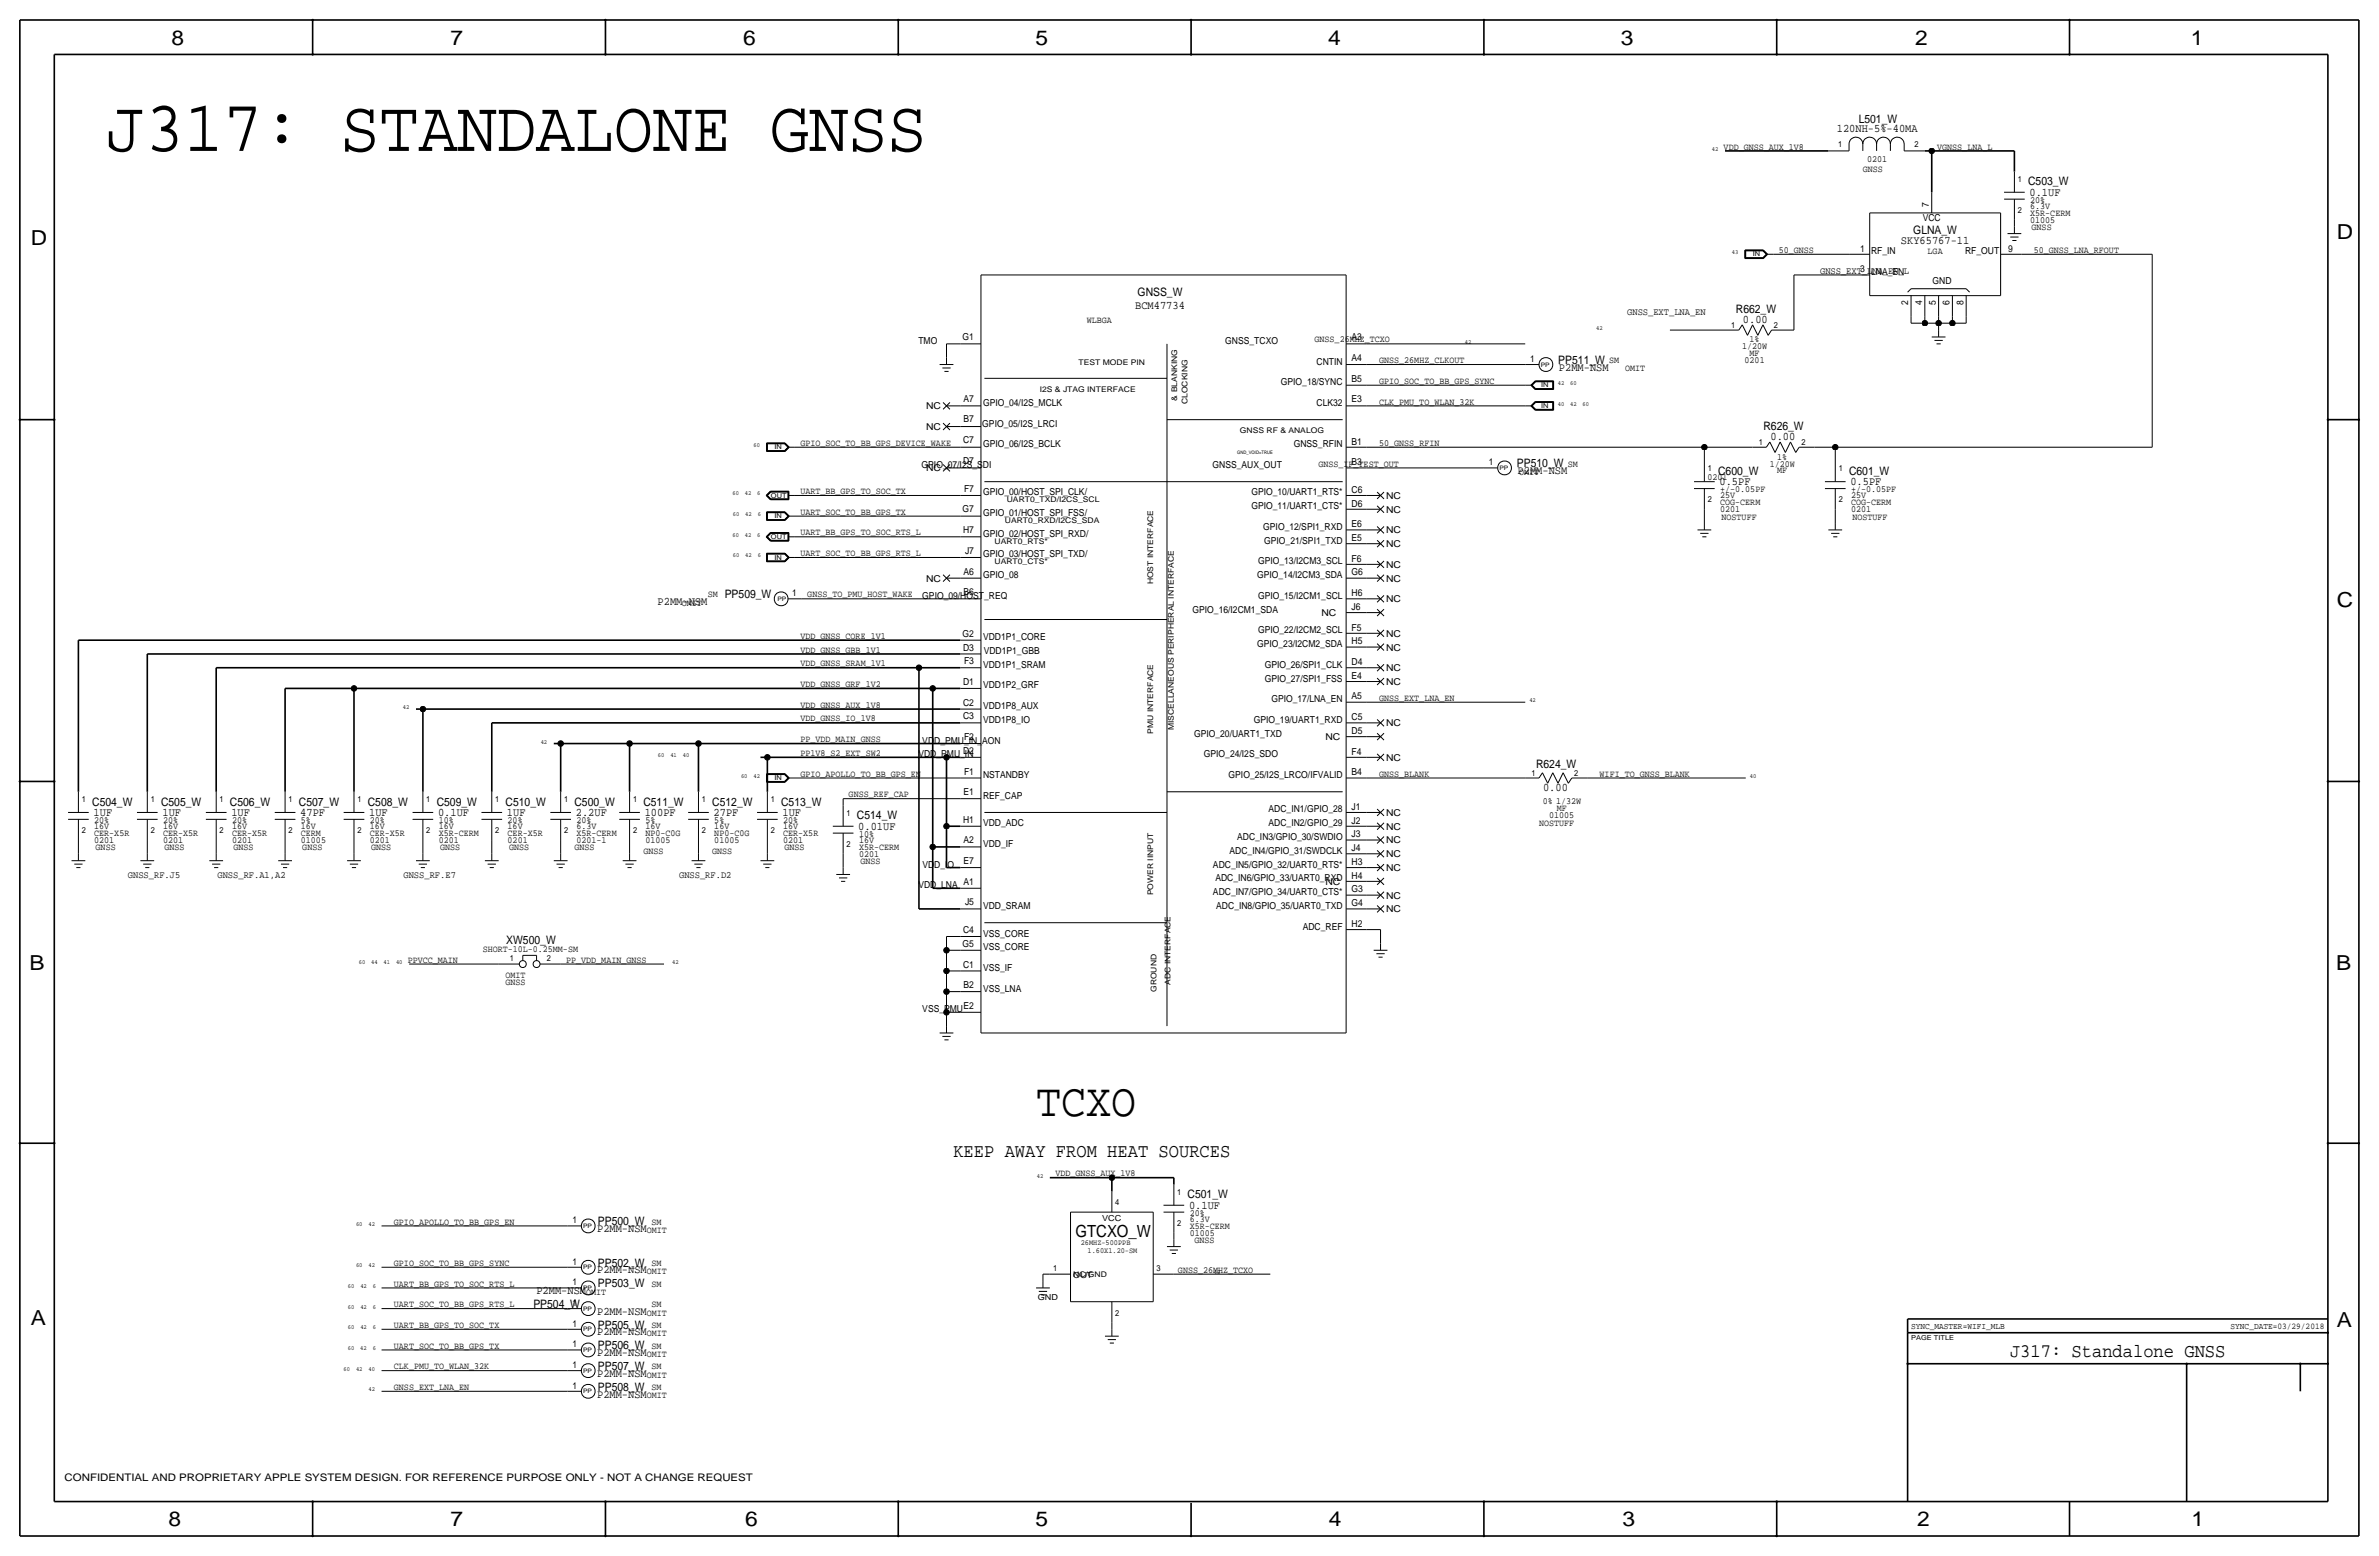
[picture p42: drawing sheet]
<svg xmlns="http://www.w3.org/2000/svg" width="877mm" height="574mm" viewBox="0 0 877 574" stroke-linecap="round" stroke-linejoin="round" font-family="sans-serif">
<defs><g id="words">
<text font-size="26.9" x="39.1" y="55.6">J317: STANDALONE GNSS</text>
<text font-size="17.2" x="382" y="411.2">TCXO</text>
<g font-size="7.6">
<text x="63.2" y="16.5">8</text>
<text x="166.1" y="16.5">7</text>
<text x="274" y="16.5">6</text>
<text x="381.7" y="16.5">5</text>
<text x="489.7" y="16.5">4</text>
<text x="597.6" y="16.5">3</text>
<text x="706.1" y="16.5">2</text>
<text x="807.7" y="16.5">1</text>
<text x="861.5" y="88.1">D</text>
<text x="11.4" y="90.4">D</text>
<text x="861.5" y="223.8">C</text>
<text x="10.8" y="357.6">B</text>
<text x="861.3" y="357.4">B</text>
<text x="11.3" y="488.4">A</text>
<text x="861.5" y="489.2">A</text>
<text x="62.2" y="562.6">8</text>
<text x="166" y="562.6">7</text>
<text x="274.8" y="562.6">6</text>
<text x="381.7" y="562.6">5</text>
<text x="489.9" y="562.6">4</text>
<text x="598.1" y="562.6">3</text>
<text x="706.8" y="562.6">2</text>
<text x="807.9" y="562.6">1</text>
</g>
<g font-size="7.1">
<text x="351.5" y="426.5">KEEP AWAY FROM HEAT SOURCES</text>
<text x="741" y="500.1">J317: Standalone GNSS</text>
</g>
<text font-size="6.2" x="396.5" y="456.1">GTCXO_W</text>
<g font-size="4.3">
<text x="685.2" y="45.2">L501_W</text>
<text x="677.2" y="48.8">120NH-5%-40MA</text>
<text x="747.7" y="68.3">C503_W</text>
<text x="748.2" y="72.1">0.1UF</text>
<text x="700.8" y="89.9">SKY65767-11</text>
<text x="705.4" y="86.1">GLNA_W</text>
<text x="419.4" y="109">GNSS_W</text>
<text x="418.5" y="114">BCM47734</text>
<text x="640" y="115.3">R662_W</text>
<text x="642.6" y="118.9">0.00</text>
<text x="574.5" y="134.1">PP511_W</text>
<text x="574.8" y="136.7">P2MM-NSM</text>
<text x="650.1" y="158.5">R626_W</text>
<text x="652.7" y="162.1">0.00</text>
<text x="559.3" y="172.2">PP510_W</text>
<text x="559.5" y="174.8">P2MM-NSM</text>
<text x="633.4" y="175">C600_W</text>
<text x="633.9" y="178.8">0.5PF</text>
<text x="681.7" y="175">C601_W</text>
<text x="682.2" y="178.8">0.5PF</text>
<text x="267.2" y="220.5">PP509_W</text>
<text x="242.4" y="223">P2MM-NSM</text>
<text x="566.3" y="283">R624_W</text>
<text x="568.9" y="291.6">0.00</text>
<text x="34" y="296.9">C504_W</text>
<text x="59.4" y="296.9">C505_W</text>
<text x="84.8" y="296.9">C506_W</text>
<text x="110.2" y="296.9">C507_W</text>
<text x="135.6" y="296.9">C508_W</text>
<text x="161" y="296.9">C509_W</text>
<text x="186.4" y="296.9">C510_W</text>
<text x="211.8" y="296.9">C500_W</text>
<text x="237.2" y="296.9">C511_W</text>
<text x="262.6" y="296.9">C512_W</text>
<text x="288" y="296.9">C513_W</text>
<text x="34.5" y="300.7">1UF</text>
<text x="59.9" y="300.7">1UF</text>
<text x="85.3" y="300.7">1UF</text>
<text x="110.7" y="300.7">47PF</text>
<text x="136.1" y="300.7">1UF</text>
<text x="161.5" y="300.7">0.1UF</text>
<text x="186.9" y="300.7">1UF</text>
<text x="212.3" y="300.7">2.2UF</text>
<text x="237.7" y="300.7">100PF</text>
<text x="263.1" y="300.7">27PF</text>
<text x="288.5" y="300.7">1UF</text>
<text x="315.9" y="302">C514_W</text>
<text x="316.4" y="305.8">0.01UF</text>
<text x="186.6" y="348">XW500_W</text>
<text x="437.8" y="441.7">C501_W</text>
<text x="438.4" y="445.5">0.1UF</text>
<text x="220.1" y="454.2">P2MM-NSM</text>
<text x="220.5" y="451.6">PP500_W</text>
<text x="220.5" y="466.9">PP502_W</text>
<text x="220.1" y="469.4">P2MM-NSM</text>
<text x="197.8" y="477">P2MM-NSM</text>
<text x="220.5" y="474.5">PP503_W</text>
<text x="196.6" y="482.1">PP504_W</text>
<text x="220.1" y="484.6">P2MM-NSM</text>
<text x="220.5" y="489.7">PP505_W</text>
<text x="220.1" y="492.3">P2MM-NSM</text>
<text x="220.5" y="497.3">PP506_W</text>
<text x="220.1" y="499.9">P2MM-NSM</text>
<text x="220.1" y="507.5">P2MM-NSM</text>
<text x="220.5" y="505">PP507_W</text>
<text x="220.1" y="515.1">P2MM-NSM</text>
<text x="220.5" y="512.6">PP508_W</text>
</g>
<text font-size="3.8" x="23.8" y="545.8">CONFIDENTIAL AND PROPRIETARY APPLE SYSTEM DESIGN. FOR REFERENCE PURPOSE ONLY - NOT A CHANGE REQUEST</text>
<g font-size="3.6">
<text x="671" y="100.8">GNSS_EXT_LNA_EN_L</text>
<text x="599.9" y="116.1">GNSS_EXT_LNA_EN</text>
<text x="47.2" y="323.6">GNSS_RF.J5</text>
<text x="80.2" y="323.6">GNSS_RF.A1,A2</text>
<text x="148.8" y="323.6">GNSS_RF.E7</text>
<text x="250.4" y="323.6">GNSS_RF.D2</text>
</g>
<g font-size="3.5">
<text x="635.5" y="55.1">VDD_GNSS_AUX_1V8</text>
<text x="688.4" y="59.7">0201</text>
<text x="714.2" y="55.1">VGNSS_LNA_L</text>
<text x="686.8" y="63.2">GNSS</text>
<text x="711.2" y="76.2" transform="rotate(-90 711.2 76.2)">7</text>
<text x="748.5" y="77">6.3V</text>
<text x="748.5" y="74.7">20%</text>
<text x="708.8" y="81.5">VCC</text>
<text x="748.5" y="82">01005</text>
<text x="748.5" y="79.5">X5R-CERM</text>
<text x="749" y="84.8">GNSS</text>
<text x="655.8" y="93.2">50_GNSS</text>
<text x="685.8" y="92.7">1</text>
<text x="689.8" y="93.7">RF_IN</text>
<text x="710.7" y="93.7">LGA</text>
<text x="724.5" y="93.7">RF_OUT</text>
<text x="740.4" y="92.7">9</text>
<text x="749.8" y="93.2">50_GNSS_LNA_RFOUT</text>
<text x="685.8" y="100.3">3</text>
<text x="689.8" y="101.3">LNA_EN</text>
<text x="712.5" y="104.6">GND</text>
<text x="703.5" y="112.4" transform="rotate(-90 703.5 112.4)">2</text>
<text x="708.6" y="112.4" transform="rotate(-90 708.6 112.4)">4</text>
<text x="713.7" y="112.4" transform="rotate(-90 713.7 112.4)">5</text>
<text x="718.8" y="112.4" transform="rotate(-90 718.8 112.4)">6</text>
<text x="723.9" y="112.4" transform="rotate(-90 723.9 112.4)">8</text>
<text x="400.7" y="119.1">WLBGA</text>
<text x="354.9" y="125.5">G1</text>
<text x="498.3" y="125.5">A3</text>
<text x="338.6" y="126.7">TMO</text>
<text x="451.7" y="126.7">GNSS_TCXO</text>
<text x="484.6" y="126.2">GNSS_26MHZ_TCXO</text>
<text x="642.3" y="128.8">1/20W</text>
<text x="645" y="131.3">MF</text>
<text x="645" y="126.2">1%</text>
<text x="485.4" y="134.4">CNTIN</text>
<text x="498.3" y="133.1">A4</text>
<text x="508.5" y="133.9">GNSS_26MHZ_CLKOUT</text>
<text x="564.1" y="133.3">1</text>
<text x="593.2" y="133.9">SM</text>
<text x="599.1" y="136.9">OMIT</text>
<text x="643.2" y="133.9">0201</text>
<text x="472.2" y="142">GPIO_18/SYNC</text>
<text x="498.3" y="140.7">B5</text>
<text x="508.5" y="141.5">GPIO_SOC_TO_BB_GPS_SYNC</text>
<text x="355.2" y="148.3">A7</text>
<text x="362.4" y="149.6">GPIO_04/I2S_MCLK</text>
<text x="485.4" y="149.6">CLK32</text>
<text x="498.3" y="148.4">E3</text>
<text x="508.5" y="149.1">CLK_PMU_TO_WLAN_32K</text>
<text x="341.4" y="150.9">NC</text>
<text x="355.2" y="155.7">B7</text>
<text x="341.4" y="158.5">NC</text>
<text x="362.2" y="157.2">GPIO_05/I2S_LRCI</text>
<text x="295.1" y="164.3">GPIO_SOC_TO_BB_GPS_DEVICE_WAKE</text>
<text x="355.1" y="163.3">C7</text>
<text x="362.4" y="164.8">GPIO_06/I2S_BCLK</text>
<text x="477" y="164.8">GNSS_RFIN</text>
<text x="498.3" y="163.8">B1</text>
<text x="508.5" y="164.3">50_GNSS_RFIN</text>
<text x="339.8" y="172.5">GPIO_07/I2S_SDI</text>
<text x="341.4" y="173.7">NC</text>
<text x="355.1" y="171.2">D7</text>
<text x="447" y="172.5">GNSS_AUX_OUT</text>
<text x="486.1" y="172">GNSS_IF_TEST_OUT</text>
<text x="498.3" y="171.2">B3</text>
<text x="548.9" y="171.4">1</text>
<text x="578" y="172">SM</text>
<text x="652.4" y="172">1/20W</text>
<text x="655.2" y="169.4">1%</text>
<text x="560.1" y="175">OMIT</text>
<text x="629.5" y="177">0201</text>
<text x="655.2" y="174.5">MF</text>
<text x="295.1" y="182.1">UART_BB_GPS_TO_SOC_TX</text>
<text x="355.4" y="181.4">F7</text>
<text x="362.4" y="182.6">GPIO_00/HOST_SPI_CLK/</text>
<text x="461.4" y="182.6">GPIO_10/UART1_RTS*</text>
<text x="498.3" y="181.6">C6</text>
<text x="511" y="183.9">NC</text>
<text x="634.2" y="183.6">25V</text>
<text x="634.2" y="181.4">+/-0.05PF</text>
<text x="682.4" y="183.6">25V</text>
<text x="682.4" y="181.4">+/-0.05PF</text>
<text x="295.1" y="189.7">UART_SOC_TO_BB_GPS_TX</text>
<text x="354.9" y="188.7">G7</text>
<text x="362.4" y="190.2">GPIO_01/HOST_SPI_FSS/</text>
<text x="461.4" y="187.7">GPIO_11/UART1_CTS*</text>
<text x="498.3" y="186.7">D6</text>
<text x="511" y="189">NC</text>
<text x="634.2" y="188.7">0201</text>
<text x="634.2" y="186.2">COG-CERM</text>
<text x="634.7" y="191.5">NOSTUFF</text>
<text x="682.4" y="188.7">0201</text>
<text x="682.4" y="186.2">COG-CERM</text>
<text x="683" y="191.5">NOSTUFF</text>
<text x="295.1" y="197.4">UART_BB_GPS_TO_SOC_RTS_L</text>
<text x="355.1" y="196.4">H7</text>
<text x="362.4" y="197.9">GPIO_02/HOST_SPI_RXD/</text>
<text x="465.7" y="195.3">GPIO_12/SPI1_RXD</text>
<text x="498.3" y="194.3">E6</text>
<text x="511" y="196.6">NC</text>
<text x="466.1" y="200.4">GPIO_21/SPI1_TXD</text>
<text x="498.3" y="199.4">E5</text>
<text x="511" y="201.7">NC</text>
<text x="295.1" y="205">UART_SOC_TO_BB_GPS_RTS_L</text>
<text x="355.8" y="204.2">J7</text>
<text x="362.4" y="205.5">GPIO_03/HOST_SPI_TXD/</text>
<text x="463.8" y="208">GPIO_13/I2CM3_SCL</text>
<text x="498.3" y="207">F6</text>
<text x="511" y="209.3">NC</text>
<text x="341.4" y="214.4">NC</text>
<text x="355.2" y="211.8">A6</text>
<text x="362.4" y="213.1">GPIO_08</text>
<text x="463.5" y="213.1">GPIO_14/I2CM3_SDA</text>
<text x="498.3" y="212.1">G6</text>
<text x="511" y="214.4">NC</text>
<text x="261" y="220.2">SM</text>
<text x="292" y="219.7">1</text>
<text x="297.6" y="220.2">GNSS_TO_PMU_HOST_WAKE</text>
<text x="340" y="220.7">GPIO_09/HOST_REQ</text>
<text x="355.2" y="219.5">B6</text>
<text x="463.8" y="220.7">GPIO_15/I2CM1_SCL</text>
<text x="498.3" y="219.7">H6</text>
<text x="511" y="222">NC</text>
<text x="251.4" y="223.3">OMIT</text>
<text x="439.7" y="225.8">GPIO_16/I2CM1_SDA</text>
<text x="487.2" y="227.1">NC</text>
<text x="498.3" y="224.8">J6</text>
<text x="463.8" y="233.4">GPIO_22/I2CM2_SCL</text>
<text x="498.3" y="232.4">F5</text>
<text x="295.1" y="235.5">VDD_GNSS_CORE_1V1</text>
<text x="354.9" y="234.7">G2</text>
<text x="355.1" y="239.8">D3</text>
<text x="362.4" y="236">VDD1P1_CORE</text>
<text x="463.5" y="238.5">GPIO_23/I2CM2_SDA</text>
<text x="498.3" y="237.5">H5</text>
<text x="511" y="234.7">NC</text>
<text x="511" y="239.8">NC</text>
<text x="295.1" y="245.6">VDD_GNSS_SRAM_1V1</text>
<text x="295.1" y="240.5">VDD_GNSS_GBB_1V1</text>
<text x="355.4" y="244.9">F3</text>
<text x="362.7" y="241">VDD1P1_GBB</text>
<text x="498.3" y="245.1">D4</text>
<text x="362.4" y="246.1">VDD1P1_SRAM</text>
<text x="466.3" y="246.1">GPIO_26/SPI1_CLK</text>
<text x="466.3" y="251.2">GPIO_27/SPI1_FSS</text>
<text x="498.3" y="250.2">E4</text>
<text x="511" y="247.4">NC</text>
<text x="295.1" y="253.2">VDD_GNSS_GRF_1V2</text>
<text x="355.1" y="252.5">D1</text>
<text x="362.4" y="253.7">VDD1P2_GRF</text>
<text x="498.3" y="257.8">A5</text>
<text x="511" y="252.5">NC</text>
<text x="295.1" y="260.9">VDD_GNSS_AUX_1V8</text>
<text x="355.1" y="260.1">C2</text>
<text x="362.4" y="261.4">VDD1P8_AUX</text>
<text x="468.7" y="258.8">GPIO_17/LNA_EN</text>
<text x="508.5" y="258.3">GNSS_EXT_LNA_EN</text>
<text x="295.1" y="265.9">VDD_GNSS_IO_1V8</text>
<text x="355.1" y="265.2">C3</text>
<text x="362.4" y="266.5">VDD1P8_IO</text>
<text x="462.2" y="266.4">GPIO_19/UART1_RXD</text>
<text x="498.3" y="265.4">C5</text>
<text x="511" y="267.7">NC</text>
<text x="295.1" y="273.6">PP_VDD_MAIN_GNSS</text>
<text x="340" y="274.1">VDD_PMU_IN_AON</text>
<text x="355.4" y="272.8">F2</text>
<text x="440.2" y="271.5">GPIO_20/UART1_TXD</text>
<text x="488.6" y="272.8">NC</text>
<text x="498.3" y="270.5">D5</text>
<text x="295.1" y="278.6">PP1V8_S2_EXT_SW2</text>
<text x="338.6" y="279.2">VDD_PMU_IN</text>
<text x="355.1" y="277.9">D2</text>
<text x="443.9" y="279.1">GPIO_24/I2S_SDO</text>
<text x="498.3" y="278.1">F4</text>
<text x="511" y="280.4">NC</text>
<text x="295.1" y="286.3">GPIO_APOLLO_TO_BB_GPS_EN</text>
<text x="355.4" y="285.5">F1</text>
<text x="362.4" y="286.8">NSTANDBY</text>
<text x="453" y="286.8">GPIO_25/I2S_LRCO/IFVALID</text>
<text x="498.3" y="285.8">B4</text>
<text x="508.5" y="286.3">GNSS_BLANK</text>
<text x="589.7" y="286.3">WIFI_TO_GNSS_BLANK</text>
<text x="312.9" y="293.9">GNSS_REF_CAP</text>
<text x="355.2" y="293.1">E1</text>
<text x="362.4" y="294.4">REF_CAP</text>
<text x="467.7" y="299.5">ADC_IN1/GPIO_28</text>
<text x="498.3" y="298.5">J1</text>
<text x="568.8" y="296.4">0% 1/32W</text>
<text x="573.9" y="299">MF</text>
<text x="34.7" y="305.6">16V</text>
<text x="34.7" y="303.3">20%</text>
<text x="60.1" y="305.6">16V</text>
<text x="60.1" y="303.3">20%</text>
<text x="85.5" y="305.6">16V</text>
<text x="85.5" y="303.3">20%</text>
<text x="110.9" y="305.6">16V</text>
<text x="110.9" y="303.3">5%</text>
<text x="136.3" y="305.6">16V</text>
<text x="136.3" y="303.3">20%</text>
<text x="161.7" y="305.6">16V</text>
<text x="161.7" y="303.3">10%</text>
<text x="187.1" y="305.6">16V</text>
<text x="187.1" y="303.3">20%</text>
<text x="212.5" y="305.6">6.3V</text>
<text x="212.5" y="303.3">20%</text>
<text x="237.9" y="305.6">16V</text>
<text x="237.9" y="303.3">5%</text>
<text x="263.3" y="305.6">16V</text>
<text x="263.3" y="303.3">5%</text>
<text x="288.7" y="305.6">16V</text>
<text x="288.7" y="303.3">20%</text>
<text x="355.1" y="303.3">H1</text>
<text x="362.4" y="304.5">VDD_ADC</text>
<text x="467.7" y="304.5">ADC_IN2/GPIO_29</text>
<text x="498.3" y="303.5">J2</text>
<text x="511" y="300.7">NC</text>
<text x="511" y="305.8">NC</text>
<text x="567.4" y="304.5">NOSTUFF</text>
<text x="571.1" y="301.5">01005</text>
<text x="34.7" y="310.6">0201</text>
<text x="34.7" y="308.1">CER-X5R</text>
<text x="60.1" y="310.6">0201</text>
<text x="60.1" y="308.1">CER-X5R</text>
<text x="85.5" y="310.6">0201</text>
<text x="85.5" y="308.1">CER-X5R</text>
<text x="110.9" y="310.6">01005</text>
<text x="110.9" y="308.1">CERM</text>
<text x="136.3" y="310.6">0201</text>
<text x="136.3" y="308.1">CER-X5R</text>
<text x="161.7" y="310.6">0201</text>
<text x="161.7" y="308.1">X5R-CERM</text>
<text x="187.1" y="310.6">0201</text>
<text x="187.1" y="308.1">CER-X5R</text>
<text x="212.5" y="310.6">0201-1</text>
<text x="212.5" y="308.1">X5R-CERM</text>
<text x="237.9" y="310.6">01005</text>
<text x="237.9" y="308.1">NP0-C0G</text>
<text x="263.3" y="310.6">01005</text>
<text x="263.3" y="308.1">NP0-C0G</text>
<text x="288.7" y="310.6">0201</text>
<text x="288.7" y="308.1">CER-X5R</text>
<text x="316.7" y="310.6">16V</text>
<text x="316.7" y="308.4">10%</text>
<text x="355.2" y="310.9">A2</text>
<text x="456.1" y="309.6">ADC_IN3/GPIO_30/SWDIO</text>
<text x="498.3" y="308.6">J3</text>
<text x="511" y="310.9">NC</text>
<text x="35.3" y="313.4">GNSS</text>
<text x="60.7" y="313.4">GNSS</text>
<text x="86.1" y="313.4">GNSS</text>
<text x="111.5" y="313.4">GNSS</text>
<text x="136.9" y="313.4">GNSS</text>
<text x="162.3" y="313.4">GNSS</text>
<text x="187.7" y="313.4">GNSS</text>
<text x="211.8" y="313.4">GNSS</text>
<text x="237.2" y="314.7">GNSS</text>
<text x="262.6" y="314.7">GNSS</text>
<text x="289.3" y="313.4">GNSS</text>
<text x="316.7" y="315.7">0201</text>
<text x="316.7" y="313.2">X5R-CERM</text>
<text x="362.4" y="312.2">VDD_IF</text>
<text x="453.3" y="314.7">ADC_IN4/GPIO_31/SWDCLK</text>
<text x="498.3" y="313.7">J4</text>
<text x="511" y="316">NC</text>
<text x="317.2" y="318.5">GNSS</text>
<text x="340.1" y="319.8">VDD_IO</text>
<text x="355.2" y="318.5">E7</text>
<text x="447.2" y="319.8">ADC_IN5/GPIO_32/UART0_RTS*</text>
<text x="498.3" y="323.9">H4</text>
<text x="498.3" y="318.8">H3</text>
<text x="511" y="321.1">NC</text>
<text x="338.6" y="327.4">VDD_LNA</text>
<text x="355.2" y="326.1">A1</text>
<text x="447.2" y="329.9">ADC_IN7/GPIO_34/UART0_CTS*</text>
<text x="448.1" y="324.9">ADC_IN6/GPIO_33/UART0_RXD</text>
<text x="488.6" y="326.1">NC</text>
<text x="498.3" y="328.9">G3</text>
<text x="355.8" y="333.8">J5</text>
<text x="362.4" y="335">VDD_SRAM</text>
<text x="448.4" y="335">ADC_IN8/GPIO_35/UART0_TXD</text>
<text x="498.3" y="334">G4</text>
<text x="511" y="331.2">NC</text>
<text x="498.3" y="341.6">H2</text>
<text x="511" y="336.3">NC</text>
<text x="355.1" y="343.9">C4</text>
<text x="362.4" y="345.2">VSS_CORE</text>
<text x="480.3" y="342.6">ADC_REF</text>
<text x="177.9" y="350.8">SHORT-10L-0.25MM-SM</text>
<text x="354.9" y="349">G5</text>
<text x="362.4" y="350.3">VSS_CORE</text>
<text x="150.3" y="354.8">PPVCC_MAIN</text>
<text x="208.7" y="354.8">PP_VDD_MAIN_GNSS</text>
<text x="355.1" y="356.6">C1</text>
<text x="362.4" y="357.9">VSS_IF</text>
<text x="186.4" y="363">GNSS</text>
<text x="186.4" y="360.4">OMIT</text>
<text x="355.2" y="364.2">B2</text>
<text x="362.4" y="365.5">VSS_LNA</text>
<text x="355.2" y="371.9">E2</text>
<text x="340" y="373.1">VSS_PMU</text>
<text x="389.1" y="433.6">VDD_GNSS_AUX_1V8</text>
<text x="438.6" y="448.1">20%</text>
<text x="145.2" y="451.4">GPIO_APOLLO_TO_BB_GPS_EN</text>
<text x="211.1" y="450.9">1</text>
<text x="238.5" y="454.4">OMIT</text>
<text x="240.2" y="451.4">SM</text>
<text x="438.6" y="452.9">X5R-CERM</text>
<text x="438.6" y="450.3">6.3V</text>
<text x="438.6" y="455.4">01005</text>
<text x="440.4" y="458.2">GNSS</text>
<text x="145.2" y="466.6">GPIO_SOC_TO_BB_GPS_SYNC</text>
<text x="211.1" y="466.1">1</text>
<text x="240.2" y="466.6">SM</text>
<text x="211.1" y="473.7">1</text>
<text x="238.5" y="469.6">OMIT</text>
<text x="434.3" y="469.1">GNSS_26MHZ_TCXO</text>
<text x="145.2" y="474.2">UART_BB_GPS_TO_SOC_RTS_L</text>
<text x="216.1" y="477.3">OMIT</text>
<text x="240.2" y="474.2">SM</text>
<text x="145.2" y="481.8">UART_SOC_TO_BB_GPS_RTS_L</text>
<text x="211.1" y="481.3">1</text>
<text x="238.5" y="484.9">OMIT</text>
<text x="240.2" y="481.8">SM</text>
<text x="145.2" y="489.5">UART_BB_GPS_TO_SOC_TX</text>
<text x="211.1" y="488.9">1</text>
<text x="240.2" y="489.5">SM</text>
<text x="145.2" y="497.1">UART_SOC_TO_BB_GPS_TX</text>
<text x="211.1" y="496.6">1</text>
<text x="238.5" y="492.5">OMIT</text>
<text x="240.2" y="497.1">SM</text>
<text x="238.5" y="500.1">OMIT</text>
<text x="145.2" y="504.7">CLK_PMU_TO_WLAN_32K</text>
<text x="211.1" y="504.2">1</text>
<text x="238.5" y="507.7">OMIT</text>
<text x="240.2" y="504.7">SM</text>
<text x="145.2" y="512.3">GNSS_EXT_LNA_EN</text>
<text x="211.1" y="511.8">1</text>
<text x="238.5" y="515.4">OMIT</text>
<text x="240.2" y="512.3">SM</text>
</g>
<g font-size="3.2">
<text x="704.5" y="490">SYNC_MASTER=WIFI_MLB</text>
<text x="822.3" y="490">SYNC_DATE=03/29/2018</text>
</g>
<g font-size="3.1">
<text x="677.6" y="54.4">1</text>
<text x="705.8" y="54.4">2</text>
<text x="743.9" y="67.1">1</text>
<text x="743.9" y="78.5">2</text>
<text x="638.2" y="120.9">1</text>
<text x="654" y="120.9">2</text>
<text x="648.4" y="164.1">1</text>
<text x="664.2" y="164.1">2</text>
<text x="629.6" y="173.7">1</text>
<text x="677.9" y="173.7">1</text>
<text x="629.6" y="185.2">2</text>
<text x="677.9" y="185.2">2</text>
<text x="564.6" y="286">1</text>
<text x="580.3" y="286">2</text>
<text x="30.2" y="295.7">1</text>
<text x="55.6" y="295.7">1</text>
<text x="81" y="295.7">1</text>
<text x="106.4" y="295.7">1</text>
<text x="131.8" y="295.7">1</text>
<text x="157.2" y="295.7">1</text>
<text x="182.6" y="295.7">1</text>
<text x="208" y="295.7">1</text>
<text x="233.4" y="295.7">1</text>
<text x="258.8" y="295.7">1</text>
<text x="284.2" y="295.7">1</text>
<text x="312.1" y="300.7">1</text>
<text x="30.2" y="307.1">2</text>
<text x="55.6" y="307.1">2</text>
<text x="81" y="307.1">2</text>
<text x="106.4" y="307.1">2</text>
<text x="131.8" y="307.1">2</text>
<text x="157.2" y="307.1">2</text>
<text x="182.6" y="307.1">2</text>
<text x="208" y="307.1">2</text>
<text x="233.4" y="307.1">2</text>
<text x="258.8" y="307.1">2</text>
<text x="284.2" y="307.1">2</text>
<text x="312.1" y="312.2">2</text>
<text x="187.9" y="354.3">1</text>
<text x="201.6" y="354.3">2</text>
<text x="434" y="440.4">1</text>
<text x="411.2" y="444.2">4</text>
<text x="434" y="451.9">2</text>
<text x="388.3" y="468.4">1</text>
<text x="426.4" y="468.4">3</text>
<text x="411.2" y="484.9">2</text>
</g>
<g font-size="3">
<text x="406.4" y="450.1">VCC</text>
<text x="395.7" y="470.9">OUT</text>
<text x="382.6" y="479">GND</text>
</g>
<g font-size="2.9">
<text x="397.6" y="134.4">TEST MODE PIN</text>
<text x="383.3" y="144.5">I2S &amp; JTAG INTERFACE</text>
<text x="434" y="147.6" transform="rotate(-90 434 147.6)">&amp; BLANKING</text>
<text x="437.8" y="148.9" transform="rotate(-90 437.8 148.9)">CLOCKING</text>
<text x="457.1" y="159.8">GNSS RF &amp; ANALOG</text>
<text x="371.2" y="185.2">UART0_TXD/I2CS_SCL</text>
<text x="370.5" y="192.8">UART0_RXD/I2CS_SDA</text>
<text x="366.7" y="200.4">UART0_RTS*</text>
<text x="366.7" y="208">UART0_CTS*</text>
<text x="425.1" y="215.4" transform="rotate(-90 425.1 215.4)">HOST INTERFACE</text>
<text x="432.8" y="269.2" transform="rotate(-90 432.8 269.2)">MISCELLANEOUS PERIPHERAL INTERFACE</text>
<text x="425.1" y="270.4" transform="rotate(-90 425.1 270.4)">PMU INTERFACE</text>
<text x="425.1" y="330.1" transform="rotate(-90 425.1 330.1)">POWER IINPUT</text>
<text x="426.4" y="365.7" transform="rotate(-90 426.4 365.7)">GROUND</text>
<text x="431.5" y="363" transform="rotate(-90 431.5 363)">ADC INTERFACE</text>
<text x="398.4" y="459">26MHZ-500PPB</text>
<text x="401" y="461.8">1.60X1.20-SM</text>
<text x="395.7" y="470.7">NC/GND</text>
</g>
<g font-size="2.5">
<text x="646.2" y="94.5">IN</text>
<text x="568.2" y="142.7">IN</text>
<text x="568.2" y="150.4">IN</text>
<text x="285.5" y="165.6">IN</text>
<text x="284.2" y="183.4">OUT</text>
<text x="285.5" y="191">IN</text>
<text x="284.2" y="198.6">OUT</text>
<text x="285.5" y="206.2">IN</text>
<text x="285.5" y="287.5">IN</text>
<text x="704.5" y="493.8">PAGE TITLE</text>
</g>
<g font-size="2.3">
<text x="631.1" y="55.6">42</text>
<text x="638.5" y="93.7">43</text>
<text x="588.4" y="121.7">42</text>
<text x="540" y="126.7">42</text>
<text x="568" y="135.1">PP</text>
<text x="574.3" y="142">42</text>
<text x="578.9" y="142">60</text>
<text x="574.3" y="149.6">40</text>
<text x="578.9" y="149.6">42</text>
<text x="583.4" y="149.6">60</text>
<text x="277.8" y="164.8">60</text>
<text x="552.8" y="173.2">PP</text>
<text x="270.1" y="182.6">60</text>
<text x="274.6" y="182.6">42</text>
<text x="279.2" y="182.6">6</text>
<text x="270.2" y="190.2">60</text>
<text x="274.8" y="190.2">42</text>
<text x="279.4" y="190.2">6</text>
<text x="270.1" y="197.9">60</text>
<text x="274.6" y="197.9">42</text>
<text x="279.2" y="197.9">6</text>
<text x="270.2" y="205.5">60</text>
<text x="274.8" y="205.5">42</text>
<text x="279.3" y="205.5">6</text>
<text x="286.6" y="221.5">PP</text>
<text x="148.5" y="261.4">42</text>
<text x="563.8" y="258.8">42</text>
<text x="199.3" y="274.1">42</text>
<text x="242.6" y="279.1">60</text>
<text x="247.2" y="279.1">41</text>
<text x="251.7" y="279.1">40</text>
<text x="273.2" y="286.8">60</text>
<text x="277.8" y="286.8">42</text>
<text x="645.1" y="286.8">40</text>
<text x="132.3" y="355.3">60</text>
<text x="136.9" y="355.3">44</text>
<text x="141.4" y="355.3">41</text>
<text x="146" y="355.3">40</text>
<text x="247.9" y="355.3">42</text>
<text x="382.2" y="434.1">42</text>
<text x="131.3" y="451.9">60</text>
<text x="135.8" y="451.9">42</text>
<text x="215" y="452.6">PP</text>
<text x="131.3" y="467.1">60</text>
<text x="135.8" y="467.1">42</text>
<text x="215" y="467.9">PP</text>
<text x="447.5" y="469.6">42</text>
<text x="128.3" y="474.7">60</text>
<text x="132.8" y="474.7">42</text>
<text x="137.4" y="474.7">6</text>
<text x="215" y="475.5">PP</text>
<text x="128.3" y="482.3">60</text>
<text x="132.8" y="482.3">42</text>
<text x="137.4" y="482.3">6</text>
<text x="215" y="483.1">PP</text>
<text x="128.3" y="490">60</text>
<text x="132.8" y="490">42</text>
<text x="137.4" y="490">6</text>
<text x="215" y="490.7">PP</text>
<text x="128.3" y="497.6">60</text>
<text x="132.8" y="497.6">42</text>
<text x="137.4" y="497.6">6</text>
<text x="215" y="498.3">PP</text>
<text x="126.7" y="505.2">60</text>
<text x="131.3" y="505.2">42</text>
<text x="135.8" y="505.2">40</text>
<text x="215" y="506">PP</text>
<text x="135.8" y="512.8">42</text>
<text x="215" y="513.6">PP</text>
</g>
<text font-size="1.7" x="456.1" y="167.4">GND_VOID=TRUE</text>
</g></defs>
<g fill="none" stroke="#000" stroke-width=".6" stroke-linecap="butt">
<path d="M7.3 7.4v558.8zM7.3 7.4h862.3zM115.3 7.4v12.7zM223.2 7.4v12.7zM331.2 7.4v12.7zM439.1 7.4v12.7zM547.1 7.4v12.7zM655 7.4v12.7zM763 7.4v12.7zM869.6 7.4v558.8zM20 20.1v533.4zM20 20.1h838.2z"/>
<path d="M858.2 20.1v533.4zM636 55.6h38.1zM709.6 55.6h2.6zM712.2 55.6h30.4zM712.2 55.6v15.3zM742.6 55.6v7.6zM7.3 154.7h12.7zM858.2 154.7h11.4zM28.9 236h325.1zM28.9 236v55.8zM54.3 241v50.8zM54.3 241h299.7z"/>
<path d="M79.7 246.1h259.1zM79.7 246.1v45.7zM105.1 253.7h25.4zM105.1 253.7v38.1zM130.5 253.7v38.1zM130.5 253.7h213.4zM338.8 246.1v88.9zM338.8 246.1h15.2zM343.9 253.7v58.5zM343.9 253.7h10.1zM153.4 261.4h2.5zM155.9 261.4v30.4z"/>
<path d="M155.9 261.4h198.1zM181.3 266.4h172.7zM181.3 266.4v25.4zM204.2 274.1h2.5zM206.7 274.1v17.7zM206.7 274.1h25.4zM232.1 274.1h25.4zM232.1 274.1v17.7zM257.5 274.1v17.7zM257.5 274.1h96.5zM280.4 279.1h2.5zM282.9 279.1v12.7z"/>
<path d="M282.9 279.1h66zM348.9 279.1v25.4zM348.9 279.1h5.1zM7.3 288h12.7zM858.2 288h11.4zM343.9 312.2h10.1zM343.9 312.2v15.2zM348.9 304.5v15.3zM348.9 304.5h5.1zM348.9 319.8h5.1zM338.8 335h15.2zM343.9 327.4h10.1z"/>
<path d="M7.3 421.4h12.7zM387 434.1h22.9zM409.9 434.1h22.9zM409.9 434.1v5.1zM432.8 434.1v2.5zM858.2 421.4h11.4zM703.3 491.2h154.9zM703.3 486.2h154.9zM703.3 486.2v5zM703.3 491.2v62.3zM703.3 502.7h154.9zM806.1 502.7v50.8z"/>
<path d="M848.1 502.7v10.1zM20 553.5h838.2zM115.3 553.5v12.7zM223.2 553.5v12.7zM331.2 553.5v12.7zM439.1 554v12.2zM547.1 553.5v12.7zM655 553.5v12.7zM763 553.5v12.7zM7.3 566.2h862.3z"/>
</g>
<g fill="none" stroke="#000" stroke-width=".37">
<path d="M674.1 55.6h7.6zM681.7 53.1v2.5zM681.7 53.1a2.54 2.54 0 0 1 2.5-2.5 2.54 2.54 0 0 1 2.6 2.5 2.54 2.54 0 0 1 2.5-2.5 2.54 2.54 0 0 1 2.5 2.5 2.54 2.54 0 0 1 2.6-2.5 2.54 2.54 0 0 1 2.5 2.5 2.54 2.54 0 0 1 2.6-2.5 2.54 2.54 0 0 1 2.5 2.5M686.8 53.1v2.5zM691.8 53.1v2.5zM696.9 53.1v2.5zM702 53.1v2.5zM702 55.6h7.6zM689.3 78.5v30.5zM689.3 78.5h48.3zM712.2 70.9v7.6zM737.6 78.5v30.5z"/>
<path d="M738.8 73.4h7.7zM738.8 70.9h7.7zM742.6 63.2v7.7zM742.6 73.4v7.6zM643.3 92.2v3.1zM643.3 95.3h6.8zM643.3 92.2h6.8zM643.4 92.3h6.6zM643.4 92.3v2.9zM643.4 95.2h6.6zM643.5 92.4h6.5zM643.5 92.4v2.7z"/>
<path d="M643.5 95.1h6.5zM643.6 92.5h6.3zM643.6 92.5v2.5zM643.6 95h6.3zM649.9 92.5l1.3 1.2zM649.9 95l1.3-1.3zM650 92.4l1.4 1.3zM650 95.2l1.5-1.5zM650 92.3l1.5 1.4zM650.1 92.2l1.6 1.5zM650.1 95.3l1.6-1.6zM651.2 93.7h2.5z"/>
<path d="M651.4 93.7l-1.4 1.4zM653.7 93.7h28zM681.7 93.7h7.6zM737.6 93.7h7.6zM740.1 86.1h5.1zM741.1 87.4h3.1zM741.9 88.6h1.5zM742.6 81v2.6zM742.6 83.6v2.5zM745.2 93.7h48.2zM793.4 93.7v71.1zM361.6 101.3v279.4z"/>
<path d="M361.6 101.3h134.7zM496.3 101.3v279.4zM642.3 119.7l1.9 3.9zM642.3 119.7l-1.3 2zM646.1 119.7l-1.9 3.9zM646.1 119.7l2 3.9zM649.9 119.7l-1.8 3.9zM649.9 119.7l2 3.9zM661.4 101.3h20.3zM661.4 101.3v20.4zM681.7 101.3h7.6zM689.3 109h48.3z"/>
<path d="M703.3 107.7l1.2-1.3zM704.5 116.6v2.5zM704.5 109v7.6zM704.5 106.4h20.4zM704.5 119.1h5.1zM709.6 119.1h5.1zM709.6 116.6v2.5zM709.6 109v7.6zM714.7 119.1h5.1zM714.7 116.6v2.5zM714.7 119.1v2.6zM714.7 109v7.6z"/>
<path d="M719.8 119.1h5.1zM719.8 116.6v2.5zM719.8 109v7.6zM724.9 116.6v2.5zM724.9 109v7.6zM724.9 106.4l1.2 1.3zM346.4 134.4h5.1zM347.4 135.6h3.1zM348.2 136.9h1.5zM348.9 126.7h5.1zM348.9 126.7v5.1zM348.9 131.8v2.6z"/>
<path d="M354 126.7h7.6zM362.9 139.4h67.3zM430.2 126.7v251.5zM496.3 134.4h7.6zM496.3 126.7h7.6zM503.9 126.7h58.4zM503.9 134.4h58.4zM562.3 134.4h5.1zM615.6 121.7h20.4zM636 121.7h5zM653.1 121.7h5.7zM653.1 121.7l-1.2 1.9z"/>
<path d="M658.8 121.7h2.6zM712.2 124.2h5zM713.2 125.5h3zM713.9 126.7h1.6zM714.7 121.7v2.5zM347.7 158.5l2.5-2.5zM347.7 156l2.5 2.5zM347.7 150.9l2.5-2.6zM347.7 148.3l2.5 2.6zM348.9 149.6h5.1zM348.9 157.2h5.1zM354 157.2h7.6z"/>
<path d="M354 149.6h7.6zM430.2 154.7h64.8zM496.3 142h7.6zM496.3 149.6h7.6zM503.9 142h58.4zM503.9 149.6h58.4zM562.3 142h2.5zM562.3 149.6h2.5zM564.4 142l1.6 1.6zM564.4 149.6l1.6 1.6zM564.5 142l1.5-1.5zM564.5 149.6l1.5-1.5z"/>
<path d="M564.5 142l1.5 1.5zM564.5 149.6l1.5 1.5zM564.7 142l1.4 1.4zM564.7 149.6l1.4 1.4zM564.8 142l1.3 1.3zM564.8 149.6l1.3 1.3zM564.8 142l1.3-1.3zM564.8 149.6l1.3-1.3zM566 140.4h6.8zM566 148h6.8zM566 140.4l-1.6 1.6zM566 148l-1.6 1.6z"/>
<path d="M566 143.6h6.8zM566 151.2h6.8zM566 143.5h6.7zM566 151.1h6.7zM566 140.5h6.7zM566 148.1h6.7zM566.1 140.6l-1.4 1.4zM566.1 148.2l-1.4 1.4zM566.1 143.4h6.5zM566.1 151h6.5zM566.1 140.6h6.5zM566.1 148.2h6.5z"/>
<path d="M566.1 143.3h6.4zM566.1 150.9h6.4zM566.1 140.7h6.4zM566.1 148.3h6.4zM572.5 140.7v2.6zM572.5 148.3v2.6zM572.6 140.6v2.8zM572.6 148.2v2.8zM572.7 140.5v3zM572.7 148.1v3zM572.8 140.4v3.2zM572.8 148v3.2z"/>
<path d="M282.6 163.3h6.8zM282.6 163.3v3.1zM282.6 166.4h6.8zM282.7 163.4v2.9zM282.7 166.3h6.7zM282.7 163.4h6.7zM282.8 163.5v2.7zM282.8 166.2h6.5zM282.8 163.5h6.5zM282.9 163.6h6.4zM282.9 163.6v2.5zM282.9 166.1h6.4z"/>
<path d="M289.3 166.1l1.2-1.3zM289.3 163.6l1.2 1.2zM289.3 166.2l1.4-1.4zM289.3 163.5l1.4 1.3zM289.4 166.3l1.4-1.5zM289.4 163.4l1.4 1.4zM289.4 163.3l1.6 1.5zM289.4 166.4l1.6-1.6zM290.5 164.8h2.6zM293.1 164.8h60.9zM347.7 173.7l2.5-2.5zM347.7 171.2l2.5 2.5z"/>
<path d="M348.9 172.5h5.1zM354 172.5h7.6zM354 164.8h7.6zM362.9 177.5h132.1zM496.3 164.8h7.6zM496.3 172.5h7.6zM503.9 172.5h43.2zM503.9 164.8h124.4zM547.1 172.5h5zM624.5 177.5h7.7zM628.3 164.8v5.1zM628.3 169.9v7.6z"/>
<path d="M628.3 164.8h17.8zM646.1 164.8h5.1zM652.5 162.9l-1.3 1.9zM652.5 162.9l1.9 3.9zM656.3 162.9l-1.9 3.9zM656.3 162.9l1.9 3.9zM660.1 162.9l-1.9 3.9zM660.1 162.9l1.9 3.9zM663.3 164.8h5.7zM663.3 164.8l-1.3 2zM669 164.8h7.6zM672.8 177.5h7.6z"/>
<path d="M676.6 164.8h116.8zM676.6 164.8v5.1zM676.6 169.9v7.6zM282.4 197.9l1.6 1.5zM282.4 182.6l1.6 1.6zM282.4 197.9l1.6-1.6zM282.4 182.6l1.6-1.5zM282.6 188.7h6.8zM282.6 197.9l1.5 1.4zM282.6 182.6l1.5 1.5zM282.6 197.9l1.5-1.5zM282.6 188.7v3.1z"/>
<path d="M282.6 191.8h6.8zM282.6 182.6l1.5-1.4zM282.7 188.8v2.9zM282.7 191.7h6.7zM282.7 188.8h6.7zM282.8 197.9l1.3-1.4zM282.8 182.6l1.3-1.3zM282.8 197.9l1.3 1.3zM282.8 182.6l1.3 1.4zM282.8 188.9v2.7zM282.8 191.6h6.5zM282.8 188.9h6.5z"/>
<path d="M282.9 197.9l1.3-1.3zM282.9 189h6.4zM282.9 189v2.5zM282.9 191.5h6.4zM282.9 182.6l1.3-1.2zM282.9 197.9l1.3 1.2zM282.9 182.6l1.3 1.3zM284 196.3h6.8zM284 181.1h6.8zM284 199.4h6.8zM284 184.2h6.8zM284.1 196.4h6.6z"/>
<path d="M284.1 181.2h6.6zM284.1 199.3h6.6zM284.1 184.1h6.6zM284.1 199.2h6.5zM284.1 184h6.5zM284.1 196.5h6.5zM284.1 181.3h6.5zM284.2 196.6h6.3zM284.2 199.1h6.3zM284.2 181.4h6.3zM284.2 183.9h6.3zM289.3 189l1.2 1.2z"/>
<path d="M289.3 191.6l1.4-1.4zM289.3 188.9l1.4 1.3zM289.4 191.7l1.4-1.5zM289.4 188.8l1.4 1.4zM289.4 188.7l1.6 1.5zM289.4 191.8l1.6-1.6zM290.5 190.2l-1.2 1.3zM290.5 196.6v2.5zM290.5 181.4v2.5zM290.5 197.9h2.6zM290.5 190.2h2.6zM290.5 182.6h2.6z"/>
<path d="M290.6 196.5v2.7zM290.6 181.3v2.7zM290.7 196.4v2.9zM290.7 181.2v2.9zM290.8 196.3v3.1zM290.8 181.1v3.1zM293.1 190.2h60.9zM293.1 182.6h60.9zM293.1 197.9h60.9zM354 197.9h7.6zM354 190.2h7.6zM354 182.6h7.6z"/>
<path d="M496.3 182.6h7.6zM496.3 187.7h7.6zM496.3 195.3h7.6zM503.9 182.6h5.1zM503.9 187.7h5.1zM503.9 195.3h5.1zM507.7 194.1l2.5 2.5zM507.7 186.4l2.5 2.6zM507.7 181.4l2.5 2.5zM507.7 199.1l2.5 2.6zM510.2 194.1l-2.5 2.5zM510.2 186.4l-2.5 2.6z"/>
<path d="M510.2 181.4l-2.5 2.5zM510.2 199.1l-2.5 2.6zM624.5 180.1h7.7zM625.8 195.3h5.1zM626.8 196.6h3.1zM627.6 197.9h1.5zM628.3 187.7v5.1zM628.3 180.1v7.6zM628.3 192.8v2.5zM672.8 180.1h7.6zM674.1 195.3h5zM675.1 196.6h3z"/>
<path d="M675.8 197.9h1.6zM676.6 187.7v5.1zM676.6 180.1v7.6zM676.6 192.8v2.5zM282.6 203.9h6.8zM282.6 203.9v3.2zM282.6 207.1h6.8zM282.7 204v3zM282.7 207h6.7zM282.7 204h6.7zM282.8 204.1v2.8zM282.8 206.9h6.5z"/>
<path d="M282.8 204.1h6.5zM282.9 204.2h6.4zM282.9 204.2v2.6zM282.9 206.8h6.4zM289.3 204.2l1.2 1.3zM289.3 206.9l1.4-1.4zM289.3 204.1l1.4 1.4zM289.4 207l1.4-1.5zM289.4 204l1.4 1.5zM289.4 203.9l1.6 1.6zM289.4 207.1l1.6-1.6zM290.5 205.5l-1.2 1.3z"/>
<path d="M290.5 205.5h2.6zM293.1 205.5h60.9zM347.7 214.4l2.5-2.6zM347.7 211.8l2.5 2.6zM348.9 213.1h5.1zM354 213.1h7.6zM354 205.5h7.6zM496.3 208h7.6zM496.3 213.1h7.6zM496.3 200.4h7.6zM503.9 213.1h5.1zM503.9 208h5.1z"/>
<path d="M503.9 200.4h5.1zM507.7 219.5l2.5 2.5zM507.7 206.8l2.5 2.5zM507.7 211.8l2.5 2.6zM510.2 219.5l-2.5 2.5zM510.2 206.8l-2.5 2.5zM510.2 211.8l-2.5 2.6zM290.5 220.7h5.1zM295.6 220.7h58.4zM354 236h7.6zM354 220.7h7.6zM362.9 228.3h67.3z"/>
<path d="M496.3 238.5h7.6zM496.3 233.4h7.6zM496.3 225.8h7.6zM496.3 220.7h7.6zM503.9 220.7h5.1zM503.9 225.8h5.1zM503.9 238.5h5.1zM503.9 233.4h5.1zM507.7 232.2l2.5 2.5zM507.7 237.2l2.5 2.6zM507.7 224.5l2.5 2.6zM510.2 232.2l-2.5 2.5z"/>
<path d="M510.2 237.2l-2.5 2.6zM510.2 224.5l-2.5 2.6zM354 253.7h7.6zM354 246.1h7.6zM354 241h7.6zM496.3 258.8h7.6zM496.3 246.1h7.6zM496.3 251.2h7.6zM503.9 258.8h58.4zM503.9 251.2h5.1zM503.9 246.1h5.1zM507.7 244.9l2.5 2.5z"/>
<path d="M507.7 249.9l2.5 2.6zM510.2 244.9l-2.5 2.5zM510.2 249.9l-2.5 2.6zM354 274.1h7.6zM354 279.1h7.6zM354 261.4h7.6zM354 266.4h7.6zM496.3 266.4h7.6zM496.3 279.1h7.6zM496.3 271.5h7.6zM503.9 266.4h5.1zM503.9 271.5h5.1z"/>
<path d="M503.9 279.1h5.1zM507.7 277.9l2.5 2.5zM507.7 270.3l2.5 2.5zM507.7 265.2l2.5 2.5zM510.2 277.9l-2.5 2.5zM510.2 270.3l-2.5 2.5zM510.2 265.2l-2.5 2.5zM25.1 299.5h7.6zM28.9 291.8v7.7zM50.5 299.5h7.6zM54.3 291.8v7.7zM75.9 299.5h7.6z"/>
<path d="M79.7 291.8v7.7zM101.3 299.5h7.6zM105.1 291.8v7.7zM126.7 299.5h7.6zM130.5 291.8v7.7zM152.1 299.5h7.6zM155.9 291.8v7.7zM177.5 299.5h7.6zM181.3 291.8v7.7zM202.9 299.5h7.6zM206.7 291.8v7.7zM228.3 299.5h7.6z"/>
<path d="M232.1 291.8v7.7zM253.7 299.5h7.6zM257.5 291.8v7.7zM279.1 299.5h7.6zM282.6 285.2h6.8zM282.6 285.2v3.1zM282.6 288.3h6.8zM282.7 285.3v2.9zM282.7 288.2h6.7zM282.7 285.3h6.7zM282.8 285.4v2.7zM282.8 288.1h6.5z"/>
<path d="M282.8 285.4h6.5zM282.9 285.5h6.4zM282.9 285.5v2.5zM282.9 288h6.4zM282.9 291.8v7.7zM289.3 288l1.2-1.2zM289.3 285.5l1.2 1.3zM289.3 288.1l1.4-1.3zM289.3 285.4l1.4 1.4zM289.4 288.2l1.4-1.4zM289.4 285.3l1.4 1.5zM289.4 285.2l1.6 1.6z"/>
<path d="M289.4 288.3l1.6-1.5zM290.5 286.8h2.6zM293.1 286.8h60.9zM310.8 294.4h43.2zM310.8 294.4v2.5zM310.8 296.9v7.6zM354 294.4h7.6zM354 286.8h7.6zM362.9 299.5h67.3zM430.2 291.8h64.8zM496.3 299.5h7.6zM496.3 286.8h7.6z"/>
<path d="M503.9 299.5h5.1zM503.9 286.8h58.4zM507.7 298.2l2.5 2.5zM510.2 298.2l-2.5 2.5zM562.3 286.8h5.1zM568.7 284.8l1.9 3.9zM568.7 284.8l-1.3 2zM572.5 284.8l-1.9 3.9zM572.5 284.8l1.9 3.9zM576.3 284.8l-1.9 3.9zM576.3 284.8l1.9 3.9zM579.5 286.8h5.7z"/>
<path d="M579.5 286.8l-1.3 1.9zM585.2 286.8h58.4zM25.1 302h7.6zM26.4 317.2h5zM27.4 318.5h3zM28.1 319.8h1.6zM28.9 309.6v5.1zM28.9 302v7.6zM28.9 314.7v2.5zM50.5 302h7.6zM51.8 317.2h5zM52.8 318.5h3z"/>
<path d="M53.5 319.8h1.6zM54.3 309.6v5.1zM54.3 302v7.6zM54.3 314.7v2.5zM75.9 302h7.6zM77.2 317.2h5zM78.2 318.5h3zM78.9 319.8h1.6zM79.7 309.6v5.1zM79.7 302v7.6zM79.7 314.7v2.5zM101.3 302h7.6z"/>
<path d="M102.6 317.2h5zM103.6 318.5h3zM104.3 319.8h1.6zM105.1 309.6v5.1zM105.1 302v7.6zM105.1 314.7v2.5zM126.7 302h7.6zM128 317.2h5zM129 318.5h3zM129.7 319.8h1.6zM130.5 309.6v5.1zM130.5 314.7v2.5z"/>
<path d="M130.5 302v7.6zM152.1 302h7.6zM153.4 317.2h5zM154.4 318.5h3zM155.1 319.8h1.6zM155.9 309.6v5.1zM155.9 302v7.6zM155.9 314.7v2.5zM177.5 302h7.6zM178.8 317.2h5zM179.8 318.5h3zM180.5 319.8h1.6z"/>
<path d="M181.3 309.6v5.1zM181.3 302v7.6zM181.3 314.7v2.5zM202.9 302h7.6zM204.2 317.2h5zM205.2 318.5h3zM205.9 319.8h1.6zM206.7 309.6v5.1zM206.7 314.7v2.5zM206.7 302v7.6zM228.3 302h7.6zM229.6 317.2h5z"/>
<path d="M230.6 318.5h3zM231.3 319.8h1.6zM232.1 309.6v5.1zM232.1 314.7v2.5zM232.1 302v7.6zM253.7 302h7.6zM255 317.2h5zM256 318.5h3zM256.7 319.8h1.6zM257.5 309.6v5.1zM257.5 314.7v2.5zM257.5 302v7.6z"/>
<path d="M279.1 302h7.6zM280.4 317.2h5zM281.4 318.5h3zM282.1 319.8h1.6zM282.9 309.6v5.1zM282.9 302v7.6zM282.9 314.7v2.5zM307 307.1h7.7zM307 304.5h7.7zM310.8 314.7v5.1zM310.8 307.1v7.6zM310.8 319.8v2.5z"/>
<path d="M354 319.8h7.6zM354 312.2h7.6zM354 304.5h7.6zM496.3 304.5h7.6zM496.3 309.6h7.6zM496.3 314.7h7.6zM496.3 319.8h7.6zM503.9 309.6h5.1zM503.9 314.7h5.1zM503.9 319.8h5.1zM503.9 304.5h5.1zM507.7 303.3l2.5 2.5z"/>
<path d="M507.7 318.5l2.5 2.6zM507.7 313.4l2.5 2.6zM507.7 308.4l2.5 2.5zM510.2 303.3l-2.5 2.5zM510.2 318.5l-2.5 2.6zM510.2 313.4l-2.5 2.6zM510.2 308.4l-2.5 2.5zM308.3 322.3h5.1zM309.3 323.6h3.1zM310.1 324.9h1.5zM354 327.4h7.6zM354 335h7.6z"/>
<path d="M496.3 324.9h7.6zM496.3 329.9h7.6zM496.3 335h7.6zM503.9 324.9h5.1zM503.9 329.9h5.1zM503.9 335h5.1zM507.7 333.8l2.5 2.5zM507.7 328.7l2.5 2.5zM507.7 323.6l2.5 2.5zM510.2 333.8l-2.5 2.5zM510.2 328.7l-2.5 2.5zM510.2 323.6l-2.5 2.5z"/>
<path d="M150.8 355.3h33zM183.8 355.3h7.7zM192.7 352.1v2zM192.7 352.1h5.1zM197.8 352.1v2zM199.1 355.3h7.6zM206.7 355.3h38.1zM348.9 357.9h5.1zM348.9 350.3v7.6zM348.9 357.9v7.6zM348.9 350.3h5.1zM348.9 345.2v5.1z"/>
<path d="M348.9 345.2h5.1zM354 357.9h7.6zM354 350.3h7.6zM354 345.2h7.6zM362.9 340.1h67.3zM496.3 342.6h7.6zM503.9 342.6h5.1zM506.4 350.3h5.1zM507.4 351.5h3.1zM508.2 352.8h1.5zM509 342.6v5.1zM509 347.7v2.6z"/>
<path d="M348.9 365.5h5.1zM348.9 365.5v7.6zM348.9 373.1h5.1zM348.9 373.1v5.1zM348.9 378.2v2.5zM354 365.5h7.6zM354 373.1h7.6zM346.4 380.7h5.1zM347.4 382h3.1zM348.2 383.3h1.5zM361.6 380.7h134.7zM409.9 439.2v7.6z"/>
<path d="M432.8 436.6v7.6zM140.7 451.9h68.5zM209.2 451.9h5.1zM394.7 446.8v33zM394.7 446.8h30.4zM425.1 446.8v33zM429 444.2h7.6zM429 446.8h7.6zM430.2 459.5h5.1zM432.8 454.4v2.5zM432.8 446.8v7.6zM432.8 456.9v2.6z"/>
<path d="M140.7 467.1h68.5zM140.7 474.7h68.5zM209.2 474.7h5.1zM209.2 467.1h5.1zM382 474.7h5zM383 476h3zM383.7 477.3h1.6zM384.5 469.6v2.6zM384.5 472.2v2.5zM384.5 469.6h2.5zM387 469.6h7.7zM394.7 479.8h30.4z"/>
<path d="M409.9 479.8v7.6zM425.1 469.6h7.7zM431.2 460.8h3.1zM432 462h1.5zM432.8 469.6h35.5zM140.7 482.3h68.5zM140.7 490h68.5zM140.7 497.6h68.5zM209.2 482.3h5.1zM209.2 490h5.1zM209.2 497.6h5.1zM407.4 492.5h5z"/>
<path d="M408.4 493.8h3zM409.1 495h1.6zM409.9 487.4v2.6zM409.9 490v2.5zM140.7 505.2h68.5zM140.7 512.8h68.5zM209.2 505.2h5.1zM209.2 512.8h5.1z"/>
<circle cx="569.9" cy="134.4" r="2.56"/>
<circle cx="554.7" cy="172.5" r="2.56"/>
<circle cx="288" cy="220.7" r="2.56"/>
<circle cx="192.7" cy="355.4" r="1.28"/>
<circle cx="197.8" cy="355.4" r="1.28"/>
<circle cx="216.9" cy="451.9" r="2.56"/>
<circle cx="216.9" cy="467.1" r="2.56"/>
<circle cx="216.9" cy="474.7" r="2.56"/>
<circle cx="216.9" cy="482.4" r="2.56"/>
<circle cx="216.9" cy="490" r="2.56"/>
<circle cx="216.9" cy="497.6" r="2.56"/>
<circle cx="216.9" cy="512.8" r="2.56"/>
<circle cx="216.9" cy="505.2" r="2.56"/>
</g>
<g fill="#000" stroke="#000" stroke-width=".37">
<path d="M115.1 7.2h.4v.3h-.4zM115.1 19.9h.4v.3h-.4zM223 7.2h.4v.3h-.4zM223 19.9h.4v.3h-.4zM331 19.9h.4v.3h-.4zM331 7.2h.4v.3h-.4zM438.9 7.2h.4v.3h-.4zM438.9 19.9h.4v.3h-.4zM546.9 7.2h.4v.3h-.4zM546.9 19.9h.4v.3h-.4zM654.8 19.9h.4v.3h-.4zM654.8 7.2h.4v.3h-.4z"/>
<path d="M762.8 19.9h.4v.3h-.4zM762.8 7.2h.4v.3h-.4zM7.1 154.5h.4v.4h-.4zM19.8 154.5h.4v.4h-.4zM858 154.5h.4v.4h-.4zM869.5 154.5h.3v.4h-.3zM7.1 287.9h.4v.3h-.4zM19.8 287.9h.4v.3h-.4zM858 287.9h.4v.3h-.4zM869.5 287.9h.3v.3h-.3zM7.1 421.2h.4v.4h-.4zM19.8 421.2h.4v.4h-.4z"/>
<path d="M858 421.2h.4v.4h-.4zM869.5 421.2h.3v.4h-.3zM858 491.1h.4v.3h-.4zM703.1 502.5h.4v.3h-.4zM806 502.5h.3v.3h-.3zM847.9 502.5h.3v.3h-.3zM858 502.5h.4v.3h-.4zM115.1 553.3h.4v.3h-.4zM223 553.3h.4v.3h-.4zM331 553.3h.4v.3h-.4zM546.9 553.3h.4v.3h-.4zM654.8 553.3h.4v.3h-.4z"/>
<path d="M115.1 566h.4v.3h-.4zM223 566h.4v.3h-.4zM331 566h.4v.3h-.4zM438.9 566h.4v.3h-.4zM546.9 566h.4v.3h-.4zM654.8 566h.4v.3h-.4z"/>
<circle cx="712.2" cy="55.6" r="1.02"/>
<circle cx="709.6" cy="119.1" r="1.02"/>
<circle cx="714.7" cy="119.1" r="1.02"/>
<circle cx="719.8" cy="119.1" r="1.02"/>
<circle cx="628.3" cy="164.8" r="1.02"/>
<circle cx="676.6" cy="164.8" r="1.02"/>
<circle cx="130.5" cy="253.7" r="1.02"/>
<circle cx="338.8" cy="246.1" r="1.02"/>
<circle cx="343.9" cy="253.7" r="1.02"/>
<circle cx="155.9" cy="261.4" r="1.02"/>
<circle cx="206.7" cy="274.1" r="1.02"/>
<circle cx="232.1" cy="274.1" r="1.02"/>
<circle cx="257.5" cy="274.1" r="1.02"/>
<circle cx="282.9" cy="279.1" r="1.02"/>
<circle cx="348.9" cy="279.1" r="1.02"/>
<circle cx="343.9" cy="312.2" r="1.02"/>
<circle cx="348.9" cy="304.5" r="1.02"/>
<circle cx="348.9" cy="350.3" r="1.02"/>
<circle cx="348.9" cy="357.9" r="1.02"/>
<circle cx="348.9" cy="365.5" r="1.02"/>
<circle cx="348.9" cy="373.1" r="1.02"/>
<circle cx="409.9" cy="434.1" r="1.02"/>
</g>
<use href="#words"/>
</svg>
